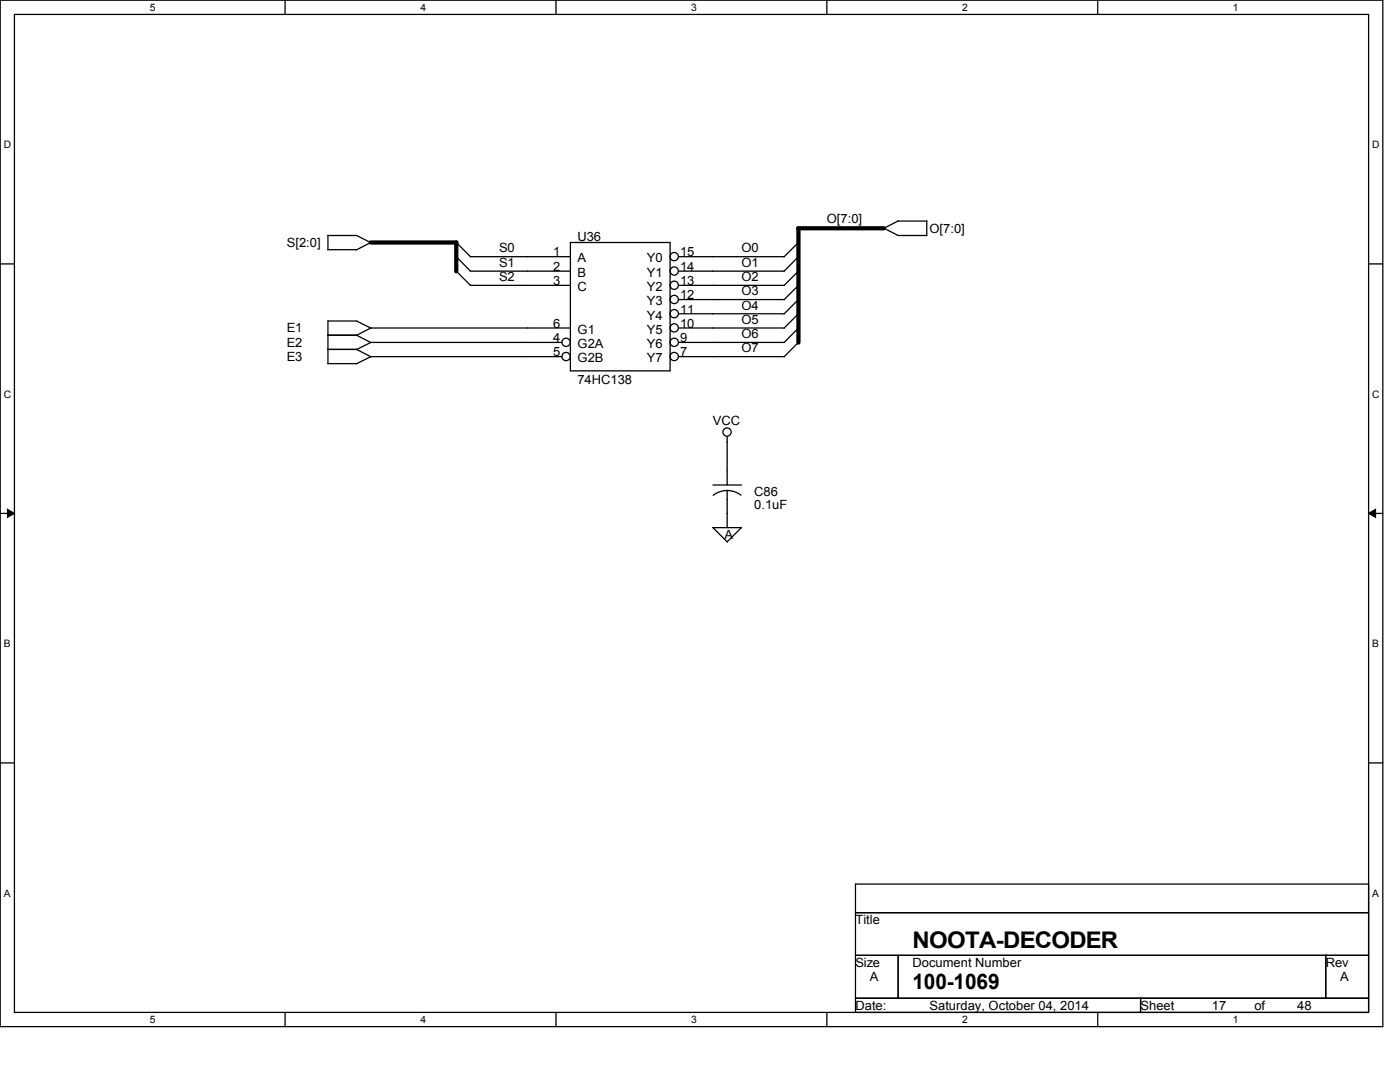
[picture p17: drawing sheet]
<svg xmlns="http://www.w3.org/2000/svg" width="279mm" height="216mm" viewBox="0 0 279 216" stroke-linecap="round" stroke-linejoin="round" font-family="sans-serif">
<defs><g id="words">
<text font-size="4.6" x="182.1" y="189.2">NOOTA-DECODER</text>
<text font-size="4.3" x="182.1" y="197.4">100-1069</text>
<g font-size="2.5">
<text x="165" y="44.4">O[7:0]</text>
<text x="185.5" y="46.4">O[7:0]</text>
<text x="57.2" y="49.3">S[2:0]</text>
<text x="99.6" y="50.4">S0</text>
<text x="99.6" y="53.3">S1</text>
<text x="110.4" y="51.2">1</text>
<text x="115.2" y="48.1">U36</text>
<text x="115.3" y="52.4">A</text>
<text x="129.1" y="52.4">Y0</text>
<text x="135.7" y="51.2">15</text>
<text x="148" y="50.4">O0</text>
<text x="148" y="53.3">O1</text>
<text x="99.6" y="56.1">S2</text>
<text x="110.4" y="54.1">2</text>
<text x="110.4" y="56.9">3</text>
<text x="115.3" y="55.2">B</text>
<text x="115.3" y="58.1">C</text>
<text x="129.1" y="55.2">Y1</text>
<text x="129.1" y="58.1">Y2</text>
<text x="135.7" y="54.1">14</text>
<text x="135.7" y="56.9">13</text>
<text x="135.7" y="59.7">12</text>
<text x="148" y="56.1">O2</text>
<text x="148" y="58.9">O3</text>
<text x="110.4" y="65.4">6</text>
<text x="129.1" y="60.9">Y3</text>
<text x="129.1" y="63.8">Y4</text>
<text x="135.7" y="62.6">11</text>
<text x="135.7" y="65.4">10</text>
<text x="148" y="61.8">O4</text>
<text x="148" y="64.6">O5</text>
<text x="57.2" y="66.3">E1</text>
<text x="57.2" y="69.2">E2</text>
<text x="110.4" y="68.3">4</text>
<text x="110.4" y="71.1">5</text>
<text x="115.3" y="66.6">G1</text>
<text x="115.3" y="69.5">G2A</text>
<text x="129.1" y="66.6">Y5</text>
<text x="129.1" y="69.5">Y6</text>
<text x="135.7" y="68.3">9</text>
<text x="135.7" y="71.1">7</text>
<text x="148" y="67.5">O6</text>
<text x="148" y="70.3">O7</text>
<text x="57.2" y="72">E3</text>
<text x="115.2" y="76.6">74HC138</text>
<text x="115.3" y="72.3">G2B</text>
<text x="129.1" y="72.3">Y7</text>
<text x="142.3" y="84.8">VCC</text>
<text x="150.5" y="99.1">C86</text>
<text x="150.5" y="101.6">0.1uF</text>
<text x="144.6" y="107.6">A</text>
<text x="170.7" y="184.4">Title</text>
<text x="170.7" y="192.9">Size</text>
<text x="173.6" y="195.8">A</text>
<text x="182.1" y="192.9">Document Number</text>
<text x="264.6" y="192.9">Rev</text>
<text x="267.5" y="195.8">A</text>
<text x="170.7" y="201.5">Date:</text>
<text x="185.5" y="201.5">Saturday, October 04, 2014</text>
<text x="227.6" y="201.5">Sheet</text>
<text x="241.8" y="201.5">17</text>
<text x="250.4" y="201.5">of</text>
<text x="258.9" y="201.5">48</text>
</g>
<g font-size="2">
<text x="29.9" y="2.2">5</text>
<text x="83.9" y="2.2">4</text>
<text x="138" y="2.2">3</text>
<text x="192" y="2.2">2</text>
<text x="246.1" y="2.2">1</text>
<text x=".8" y="29.6">D</text>
<text x="273.8" y="29.6">D</text>
<text x=".8" y="79.4">C</text>
<text x="273.8" y="79.4">C</text>
<text x=".8" y="129.2">B</text>
<text x="273.8" y="129.2">B</text>
<text x=".8" y="178.9">A</text>
<text x="273.8" y="178.9">A</text>
<text x="29.9" y="204.1">5</text>
<text x="83.9" y="204.1">4</text>
<text x="138" y="204.1">3</text>
<text x="192" y="204.1">2</text>
<text x="246.1" y="204.1">1</text>
</g>
</g></defs>
<path d="M0 0h276v204.9h-276zM2.9 2.9h270.2v199.1h-270.2z" fill="none" stroke="#000" stroke-width=".25"/>
<g fill="#fff">
<path d="M29.9 .3h1.1v2.3h-1.1z"/>
<path d="M29.9 202.3h1.1v2.3h-1.1z"/>
</g>
<path d="M56.9 0v2.9M56.9 202v2.9" fill="none" stroke="#000" stroke-width=".25"/>
<g fill="#fff">
<path d="M83.9 .3h1.1v2.3h-1.1z"/>
<path d="M83.9 202.3h1.1v2.3h-1.1z"/>
</g>
<path d="M111 0v2.9M111 202v2.9" fill="none" stroke="#000" stroke-width=".25"/>
<g fill="#fff">
<path d="M138 .3h1.1v2.3h-1.1z"/>
<path d="M138 202.3h1.1v2.3h-1.1z"/>
</g>
<path d="M165 0v2.9M165 202v2.9" fill="none" stroke="#000" stroke-width=".25"/>
<g fill="#fff">
<path d="M192 .3h1.1v2.3h-1.1z"/>
<path d="M192 202.3h1.1v2.3h-1.1z"/>
</g>
<path d="M219.1 0v2.9M219.1 202v2.9" fill="none" stroke="#000" stroke-width=".25"/>
<g fill="#fff">
<path d="M246.1 .3h1.1v2.3h-1.1z"/>
<path d="M246.1 202.3h1.1v2.3h-1.1z"/>
<path d="M.8 27.8h1.4v2.2h-1.4z"/>
<path d="M273.9 27.8h1.4v2.2h-1.4z"/>
<path d="M.8 77.6h1.4v2.2h-1.4z"/>
<path d="M273.9 77.6h1.4v2.2h-1.4z"/>
</g>
<path d="M0 52.7h2.9M273.1 52.7h2.9" fill="none" stroke="#000" stroke-width=".25"/>
<g fill="#fff">
<path d="M.8 127.3h1.3v2.3h-1.3z"/>
<path d="M273.9 127.3h1.3v2.3h-1.3z"/>
</g>
<path d="M0 102.4h2.9M273.1 102.4h2.9" fill="none" stroke="#000" stroke-width=".25"/>
<path d="M1.5 101.6l1.4 .8-1.4 .9zM273.1 102.4l1.4-.8v1.7z" fill="#000" stroke="#000" stroke-width=".2"/>
<g fill="#fff">
<path d="M.8 177.1h1.3v2.3h-1.3z"/>
<path d="M273.9 177.1h1.3v2.3h-1.3z"/>
</g>
<g fill="none" stroke="#000" stroke-width=".25">
<path d="M65.4 49.8h5.8M65.4 47h5.8M65.4 46.9v2.9M71.2 47l2.8 1.4M74 48.4l-2.9 1.5M91 48.3l2.9 2.9M91 51.2l2.9 2.9M91 54.1l2.9 2.8M93.9 51.2h19.9M93.9 54.1h19.9M93.9 56.9h19.9M113.8 48.4h19.9v25.6h-19.9z"/>
<path d="M135.4 51.2h21.1M135.4 54.1h21.1M135.4 56.9h21.1M135.4 59.8h21.1M159.3 48.4l-2.8 2.9M159.3 51.2l-2.8 2.9M159.3 54.1l-2.8 2.9M159.3 56.9l-2.8 2.9M159.3 59.8l-2.8 2.9M176.4 45.5l2.8 1.5h5.8M179.2 44.1h5.8M179.3 44.1l-2.9 1.5"/>
<path d="M185 44.1v2.9M65.4 66.9h5.8M65.4 69.7h5.8M65.4 72.6h5.8M65.4 64v8.6M65.4 64.1h5.8M71.2 64.1l2.8 1.4M71.2 66.9l2.8 1.5M71.2 69.7l2.8 1.5M112.1 68.3h-38.1l-2.9 1.5M112.1 71.2h-38.1l-2.9 1.4M113.8 65.4h-39.8l-2.9 1.5"/>
<path d="M135.4 65.4h21.1M135.4 68.3h21.1M135.4 71.2h21.1M135.4 62.6h21.1M159.3 62.6l-2.8 2.9M159.3 65.4l-2.8 3M159.3 68.3l-2.8 2.9M142.3 96.8h5.7M145.1 87.1v9.7M145.1 97.9v7.4M147.9 98.8l-1.3-.7-1.5-.2-1.5 .2-1.3 .7M142.2 105.2l2.9 2.9"/>
<path d="M142.3 105.3h5.7M148 105.3l-2.9 2.9M0 152.2h2.9M273.1 152.2h2.9M170.7 176.4h102.4v25.6h-102.4zM170.7 182.1h102.4M170.7 190.6h102.4M170.7 199.2h102.4M179.2 190.6v8.6M227.6 199.2v2.8M264.6 190.6v8.6"/>
<circle cx="134.6" cy="54.1" r=".83"/>
<circle cx="134.6" cy="56.9" r=".83"/>
<circle cx="134.6" cy="59.8" r=".83"/>
<circle cx="134.6" cy="51.2" r=".83"/>
<circle cx="113" cy="71.1" r=".83"/>
<circle cx="113" cy="68.3" r=".83"/>
<circle cx="134.6" cy="68.3" r=".83"/>
<circle cx="134.6" cy="62.6" r=".83"/>
<circle cx="134.6" cy="71.1" r=".83"/>
<circle cx="134.6" cy="65.4" r=".83"/>
<circle cx="145.1" cy="86.2" r=".83"/>
</g>
<path d="M74 48.4h17.1M91.1 48.4v5.7M159.3 45.6h17.1M159.3 45.6v22.8" fill="none" stroke="#000" stroke-width=".85"/>
<use href="#words"/>
</svg>
